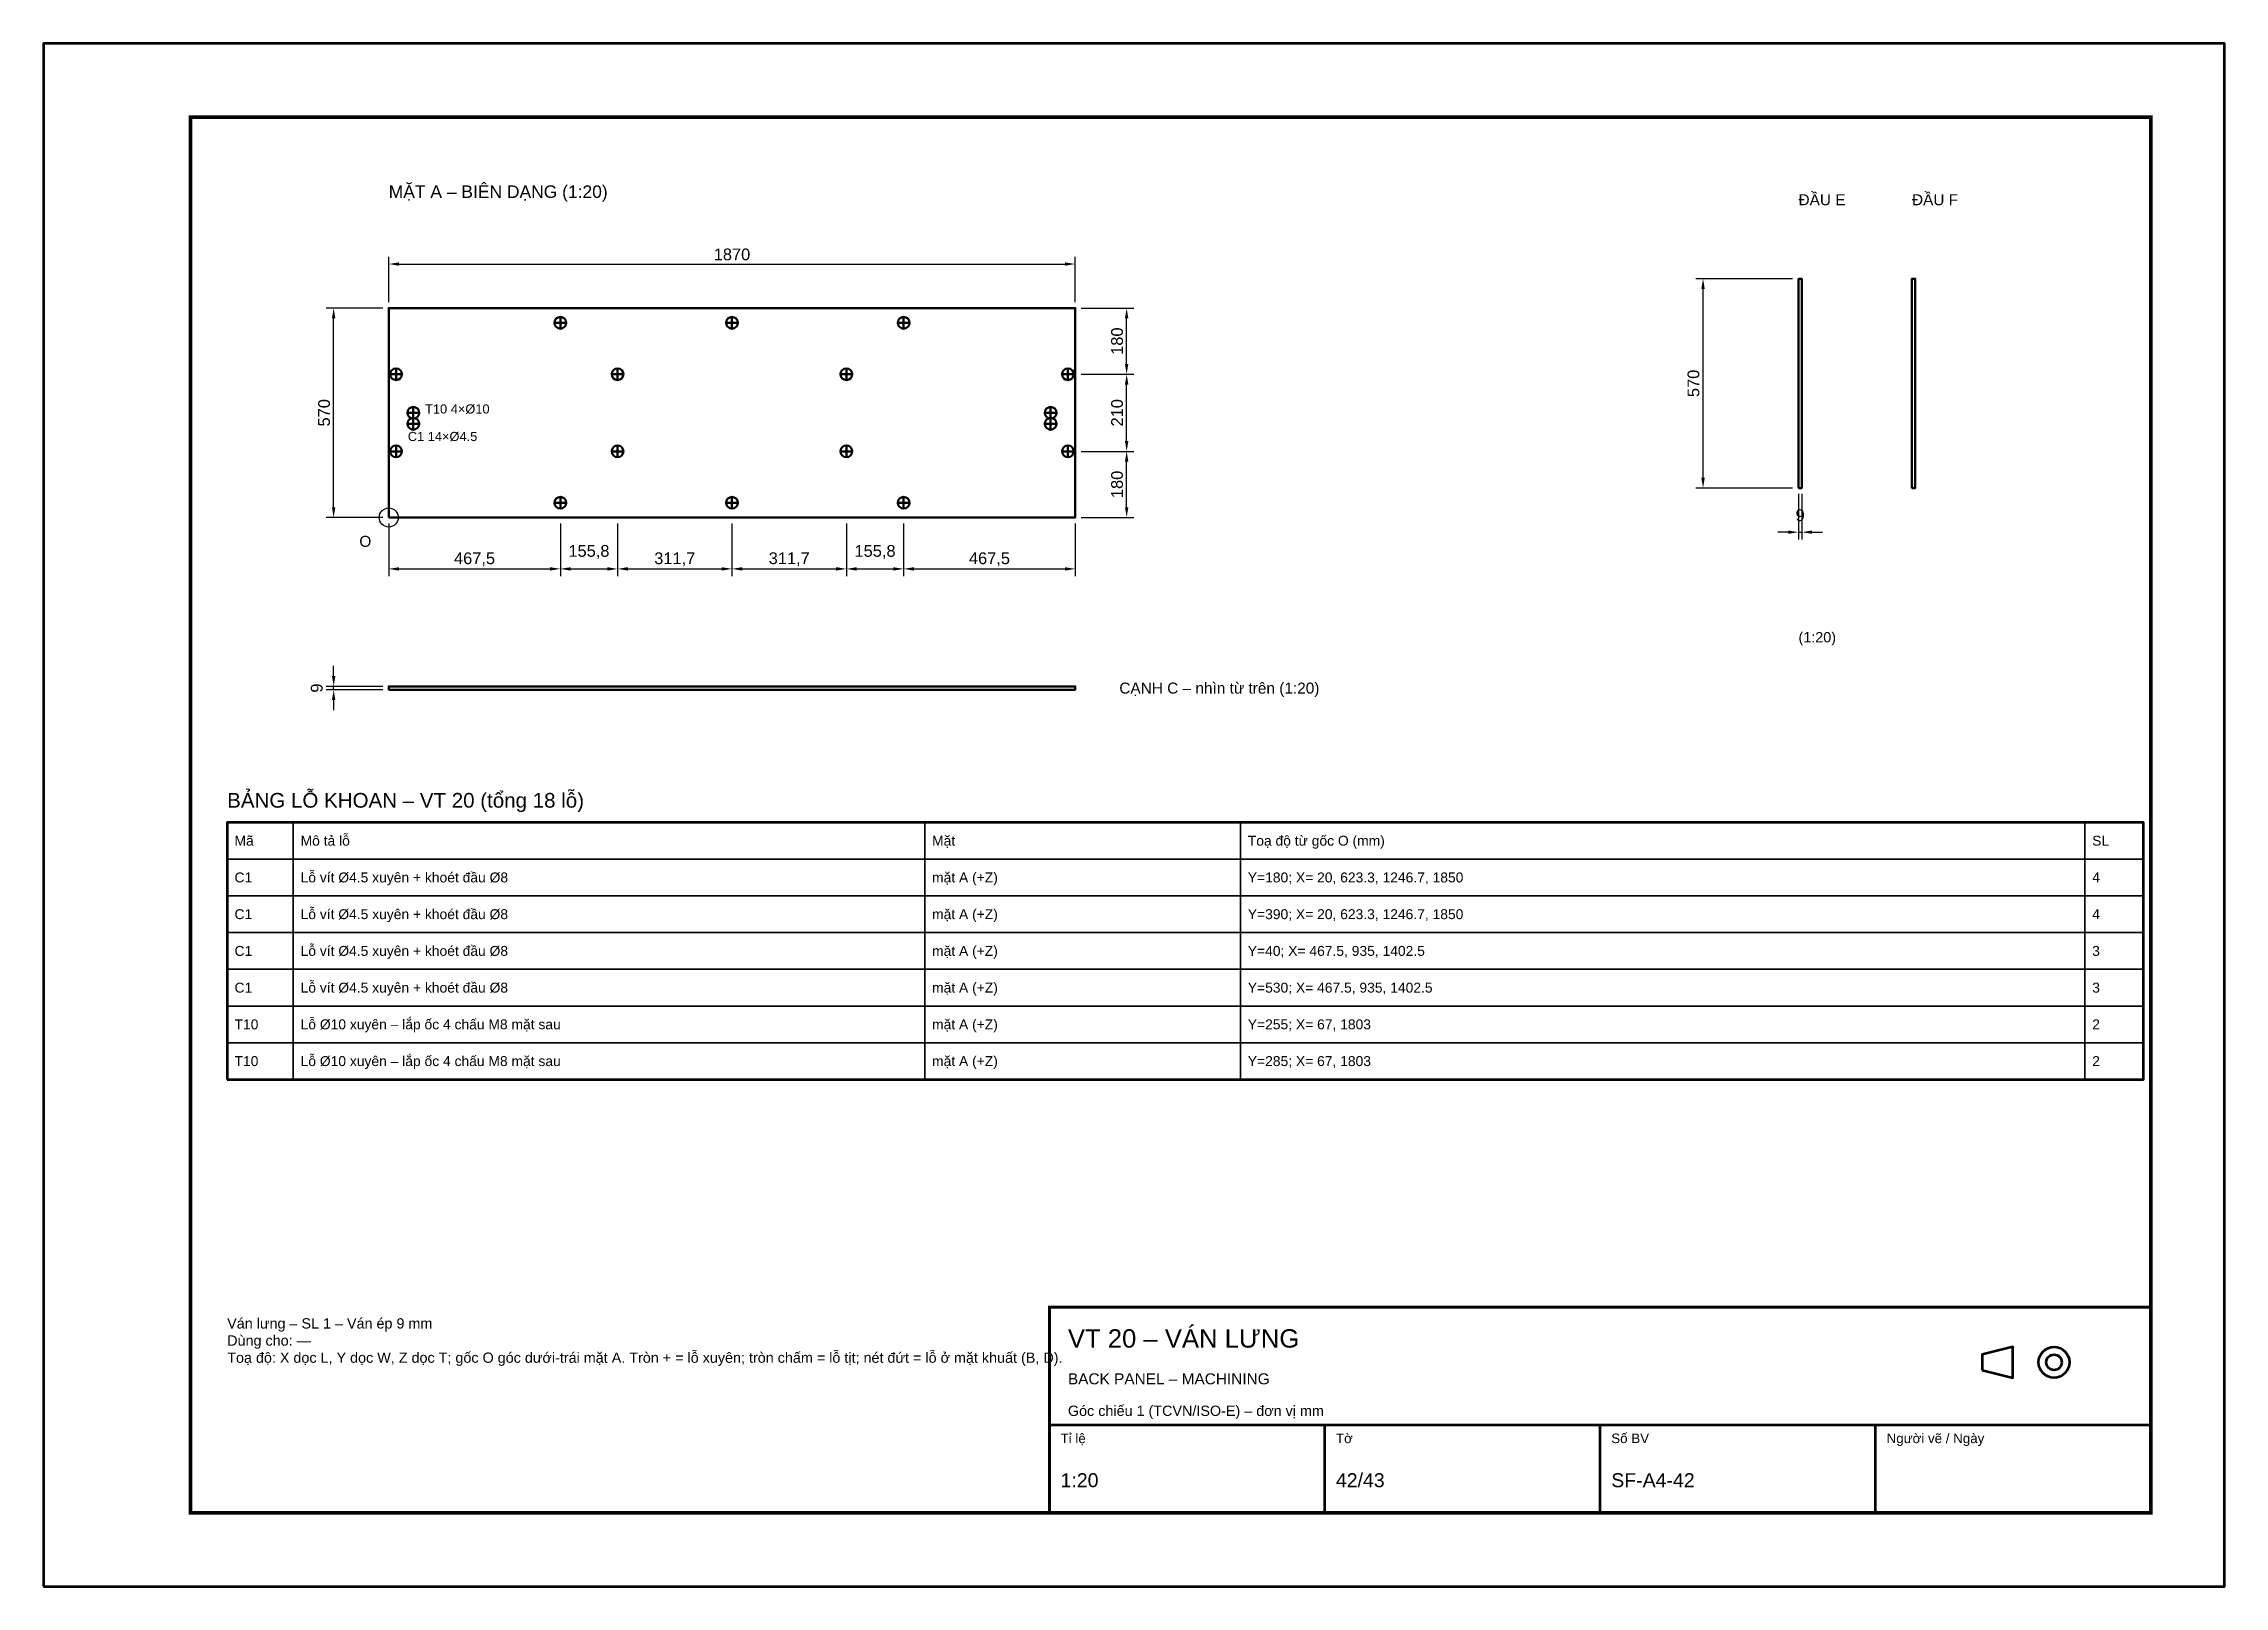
# Model space of a CAD drawing. Header units: millimetres. Extents: x 0 to 2970, y 0 to 2100.
import ezdxf
from ezdxf.enums import TextEntityAlignment as Align

# ---------------------------------------------------------------- set-up
doc = ezdxf.new("R2010")
doc.units = ezdxf.units.MM
doc.header["$LTSCALE"] = 10
for name, color, linetype, lineweight in [('0-KHUNG-BANVE', 7, 'CONTINUOUS', 70), ('1-NET-THAY', 7, 'CONTINUOUS', 50), ('10-PHU-KIEN', 1, 'CONTINUOUS', 25), ('3-KICH-THUOC', 1, 'CONTINUOUS', 18), ('6-CHU', 7, 'CONTINUOUS', 25), ('7-BANG-KE', 7, 'CONTINUOUS', 25)]:
    doc.layers.add(name, color=color, linetype=linetype, lineweight=lineweight)
doc.styles.add('VN', font='arial.ttf')
doc.dimstyles.new('A4', dxfattribs={"dimscale": 10, "dimtxt": 1.6, "dimasz": 1.4, "dimexe": 1, "dimexo": 0.8, "dimgap": 0.5, "dimtad": 1, "dimdec": 1, "dimtxsty": 'VN', "dimcen": 2.5, "dimclrd": 1, "dimclre": 1, "dimclrt": 7, "dimazin": 3, "dimtfac": 1, "dimtmove": 0, "dimatfit": 3})

msp = doc.modelspace()

# ---------------------------------------------------------------- linework, layer by layer
at = {"layer": '0-KHUNG-BANVE'}
for p, q in [((1370, 220), (2870, 220)), ((1745, 100), (1745, 220)), ((2120, 100), (2120, 220)), ((2495, 100), (2495, 220))]:
    msp.add_line(p, q, dxfattribs=at)
for points in [[(0, 0), (2970, 0), (2970, 2100), (0, 2100)], [(250, 690), (2860, 690), (2860, 1040), (250, 1040)], [(2640, 294.5), (2682, 284), (2682, 326), (2640, 315.5)]]:
    msp.add_lwpolyline(points, close=True, dxfattribs=at)
for points, const_width in [([(200, 100), (2870, 100), (2870, 2000), (200, 2000)], 5), ([(1370, 100), (2870, 100), (2870, 380), (1370, 380)], 4)]:
    msp.add_lwpolyline(points, close=True, dxfattribs=dict(at, const_width=const_width))
for radius in [21, 10.5]:
    msp.add_circle((2738, 305), radius, dxfattribs=at)
at = {"layer": '1-NET-THAY'}
for p, q in [((703.75, 1712), (703.75, 1728)), ((937.5, 1712), (937.5, 1728)), ((1171.25, 1712), (1171.25, 1728)), ((695.75, 1720), (711.75, 1720)), ((929.5, 1720), (945.5, 1720)), ((1163.25, 1720), (1179.25, 1720)), ((472, 1650), (488, 1650)), ((480, 1642), (480, 1658)), ((773.667, 1650), (789.667, 1650)), ((781.667, 1642), (781.667, 1658)), ((1085.333, 1650), (1101.333, 1650)), ((1093.333, 1642), (1093.333, 1658)), ((1387, 1650), (1403, 1650)), ((1395, 1642), (1395, 1658)), ((503.5, 1589.5), (503.5, 1605.5)), ((1371.5, 1589.5), (1371.5, 1605.5)), ((495.5, 1597.5), (511.5, 1597.5)), ((495.5, 1582.5), (511.5, 1582.5)), ((503.5, 1574.5), (503.5, 1590.5)), ((1363.5, 1597.5), (1379.5, 1597.5)), ((1363.5, 1582.5), (1379.5, 1582.5)), ((1371.5, 1574.5), (1371.5, 1590.5)), ((472, 1545), (488, 1545)), ((480, 1537), (480, 1553)), ((773.667, 1545), (789.667, 1545)), ((781.667, 1537), (781.667, 1553)), ((1085.333, 1545), (1101.333, 1545)), ((1093.333, 1537), (1093.333, 1553)), ((1387, 1545), (1403, 1545)), ((1395, 1537), (1395, 1553)), ((695.75, 1475), (711.75, 1475)), ((703.75, 1467), (703.75, 1483)), ((929.5, 1475), (945.5, 1475)), ((937.5, 1467), (937.5, 1483)), ((1163.25, 1475), (1179.25, 1475)), ((1171.25, 1467), (1171.25, 1483))]:
    msp.add_line(p, q, dxfattribs=at)
for points in [[(2390, 1495), (2394.5, 1495), (2394.5, 1780), (2390, 1780)], [(2544.5, 1495), (2549, 1495), (2549, 1780), (2544.5, 1780)], [(470, 1455), (1405, 1455), (1405, 1740), (470, 1740)], [(470, 1220.5), (1405, 1220.5), (1405, 1225), (470, 1225)]]:
    msp.add_lwpolyline(points, close=True, dxfattribs=at)
for centre in [(703.75, 1720), (937.5, 1720), (1171.25, 1720), (480, 1650), (781.667, 1650), (1093.333, 1650), (1395, 1650), (503.5, 1597.5), (1371.5, 1597.5), (503.5, 1582.5), (1371.5, 1582.5), (480, 1545), (781.667, 1545), (1093.333, 1545), (1395, 1545), (703.75, 1475), (937.5, 1475), (1171.25, 1475)]:
    msp.add_circle(centre, 8, dxfattribs=at)
at = {"layer": '10-PHU-KIEN'}
msp.add_circle((470, 1455), 13, dxfattribs=at)
at = {"layer": '7-BANG-KE'}
for points in [[(250, 990), (340, 990), (340, 1040), (250, 1040)], [(340, 990), (1200, 990), (1200, 1040), (340, 1040)], [(1200, 990), (1630, 990), (1630, 1040), (1200, 1040)], [(1630, 990), (2780, 990), (2780, 1040), (1630, 1040)], [(2780, 990), (2860, 990), (2860, 1040), (2780, 1040)], [(250, 940), (340, 940), (340, 990), (250, 990)], [(340, 940), (1200, 940), (1200, 990), (340, 990)], [(1200, 940), (1630, 940), (1630, 990), (1200, 990)], [(1630, 940), (2780, 940), (2780, 990), (1630, 990)], [(2780, 940), (2860, 940), (2860, 990), (2780, 990)], [(250, 890), (340, 890), (340, 940), (250, 940)], [(340, 890), (1200, 890), (1200, 940), (340, 940)], [(1200, 890), (1630, 890), (1630, 940), (1200, 940)], [(1630, 890), (2780, 890), (2780, 940), (1630, 940)], [(2780, 890), (2860, 890), (2860, 940), (2780, 940)], [(250, 840), (340, 840), (340, 890), (250, 890)], [(340, 840), (1200, 840), (1200, 890), (340, 890)], [(1200, 840), (1630, 840), (1630, 890), (1200, 890)], [(1630, 840), (2780, 840), (2780, 890), (1630, 890)], [(2780, 840), (2860, 840), (2860, 890), (2780, 890)], [(250, 790), (340, 790), (340, 840), (250, 840)], [(340, 790), (1200, 790), (1200, 840), (340, 840)], [(1200, 790), (1630, 790), (1630, 840), (1200, 840)], [(1630, 790), (2780, 790), (2780, 840), (1630, 840)], [(2780, 790), (2860, 790), (2860, 840), (2780, 840)], [(250, 740), (340, 740), (340, 790), (250, 790)], [(340, 740), (1200, 740), (1200, 790), (340, 790)], [(1200, 740), (1630, 740), (1630, 790), (1200, 790)], [(1630, 740), (2780, 740), (2780, 790), (1630, 790)], [(2780, 740), (2860, 740), (2860, 790), (2780, 790)], [(250, 690), (340, 690), (340, 740), (250, 740)], [(340, 690), (1200, 690), (1200, 740), (340, 740)], [(1200, 690), (1630, 690), (1630, 740), (1200, 740)], [(1630, 690), (2780, 690), (2780, 740), (1630, 740)], [(2780, 690), (2860, 690), (2860, 740), (2780, 740)]]:
    msp.add_lwpolyline(points, close=True, dxfattribs=at)

# ---------------------------------------------------------------- texts
at = {"layer": '10-PHU-KIEN', "style": 'VN'}
for s, height, p in [('T10 4×%%c10', 12.5, (519.5, 1596.5)), ('C1 14×%%c4.5', 12.5, (496, 1559)), ('O', 15, (430, 1415))]:
    msp.add_text(s, height=height, dxfattribs=at).set_placement(p)
at = {"layer": '6-CHU', "style": 'VN'}
for s, height, p in [('MẶT A – BIÊN DẠNG (1:20)', 17, (470, 1890)), ('ĐẦU E', 15, (2390, 1880)), ('ĐẦU F', 15, (2544.5, 1880)), ('(1:20)', 14, (2390, 1285)), ('VT 20 – VÁN LƯNG', 25, (1395, 325)), ('BACK PANEL – MACHINING', 15, (1395, 275)), ('Góc chiếu 1 (TCVN/ISO-E) – đơn vị mm', 14, (1395, 232)), ('Tỉ lệ', 13, (1385, 195)), ('Tờ', 13, (1760, 195)), ('Số BV', 13, (2135, 195)), ('Người vẽ / Ngày', 13, (2510, 195)), ('1:20', 19, (1385, 135)), ('42/43', 19, (1760, 135)), ('SF-A4-42', 19, (2135, 135))]:
    msp.add_text(s, height=height, dxfattribs=at).set_placement(p)
msp.add_text('CẠNH C – nhìn từ trên (1:20)', height=15, dxfattribs=at).set_placement((1465, 1222.75), align=Align.MIDDLE_LEFT)
at = {"layer": '6-CHU', "insert": (250, 365), "char_height": 14, "width": 1080, "attachment_point": 1, "style": 'VN'}
msp.add_mtext('Ván lưng – SL 1 – Ván ép 9 mm\\PDùng cho: —\\PToạ độ: X dọc L, Y dọc W, Z dọc T; gốc O góc dưới-trái mặt A. Tròn + = lỗ xuyên; tròn chấm = lỗ tịt; nét đứt = lỗ ở mặt khuất (B, D).', dxfattribs=at)
at = {"layer": '7-BANG-KE', "style": 'VN'}
msp.add_text('BẢNG LỖ KHOAN – VT 20 (tổng 18 lỗ)', height=20, dxfattribs=at).set_placement((250, 1060))
for s, p in [('Mã', (260, 1015)), ('Mô tả lỗ', (350, 1015)), ('Mặt', (1210, 1015)), ('Toạ độ từ gốc O (mm)', (1640, 1015)), ('SL', (2790, 1015)), ('C1', (260, 965)), ('Lỗ vít %%c4.5 xuyên + khoét đầu %%c8', (350, 965)), ('mặt A (+Z)', (1210, 965)), ('Y=180; X= 20, 623.3, 1246.7, 1850', (1640, 965)), ('4', (2790, 965)), ('C1', (260, 915)), ('Lỗ vít %%c4.5 xuyên + khoét đầu %%c8', (350, 915)), ('mặt A (+Z)', (1210, 915)), ('Y=390; X= 20, 623.3, 1246.7, 1850', (1640, 915)), ('4', (2790, 915)), ('C1', (260, 865)), ('Lỗ vít %%c4.5 xuyên + khoét đầu %%c8', (350, 865)), ('mặt A (+Z)', (1210, 865)), ('Y=40; X= 467.5, 935, 1402.5', (1640, 865)), ('3', (2790, 865)), ('C1', (260, 815)), ('Lỗ vít %%c4.5 xuyên + khoét đầu %%c8', (350, 815)), ('mặt A (+Z)', (1210, 815)), ('Y=530; X= 467.5, 935, 1402.5', (1640, 815)), ('3', (2790, 815)), ('Lỗ %%c10 xuyên – lắp ốc 4 chấu M8 mặt sau', (350, 765)), ('mặt A (+Z)', (1210, 765)), ('T10', (260, 765)), ('Y=255; X= 67, 1803', (1640, 765)), ('2', (2790, 765)), ('T10', (260, 715)), ('Lỗ %%c10 xuyên – lắp ốc 4 chấu M8 mặt sau', (350, 715)), ('mặt A (+Z)', (1210, 715)), ('Y=285; X= 67, 1803', (1640, 715)), ('2', (2790, 715))]:
    msp.add_text(s, height=13.5, dxfattribs=at).set_placement(p, align=Align.MIDDLE_LEFT)

# ---------------------------------------------------------------- dimensions: what is measured, and where the dimension line sits
at = {"layer": '3-KICH-THUOC'}
for base, p1, p2 in [((470, 1800), (470, 1740), (1405, 1740)), ((2390, 1435), (2390, 1495), (2394.5, 1495)), ((470, 1385), (470, 1455), (703.75, 1455)), ((703.75, 1385), (703.75, 1455), (781.65, 1455)), ((781.65, 1385), (781.65, 1455), (937.5, 1455)), ((937.5, 1385), (937.5, 1455), (1093.35, 1455)), ((1093.35, 1385), (1093.35, 1455), (1171.25, 1455)), ((1171.25, 1385), (1171.25, 1455), (1405, 1455))]:
    msp.add_linear_dim(base=base, p1=p1, p2=p2, dimstyle='A4', override={"dimlfac": 2}, dxfattribs=at).render()
for base, p1, p2 in [((2260, 1495), (2390, 1495), (2390, 1780)), ((395, 1455), (470, 1455), (470, 1740)), ((1475, 1650), (1405, 1650), (1405, 1740)), ((1475, 1545), (1405, 1545), (1405, 1650)), ((1475, 1455), (1405, 1455), (1405, 1545)), ((395, 1220.5), (470, 1220.5), (470, 1225))]:
    msp.add_linear_dim(base=base, p1=p1, p2=p2, angle=90, dimstyle='A4', override={"dimlfac": 2}, dxfattribs=at).render()

doc.saveas('drawing.dxf')
